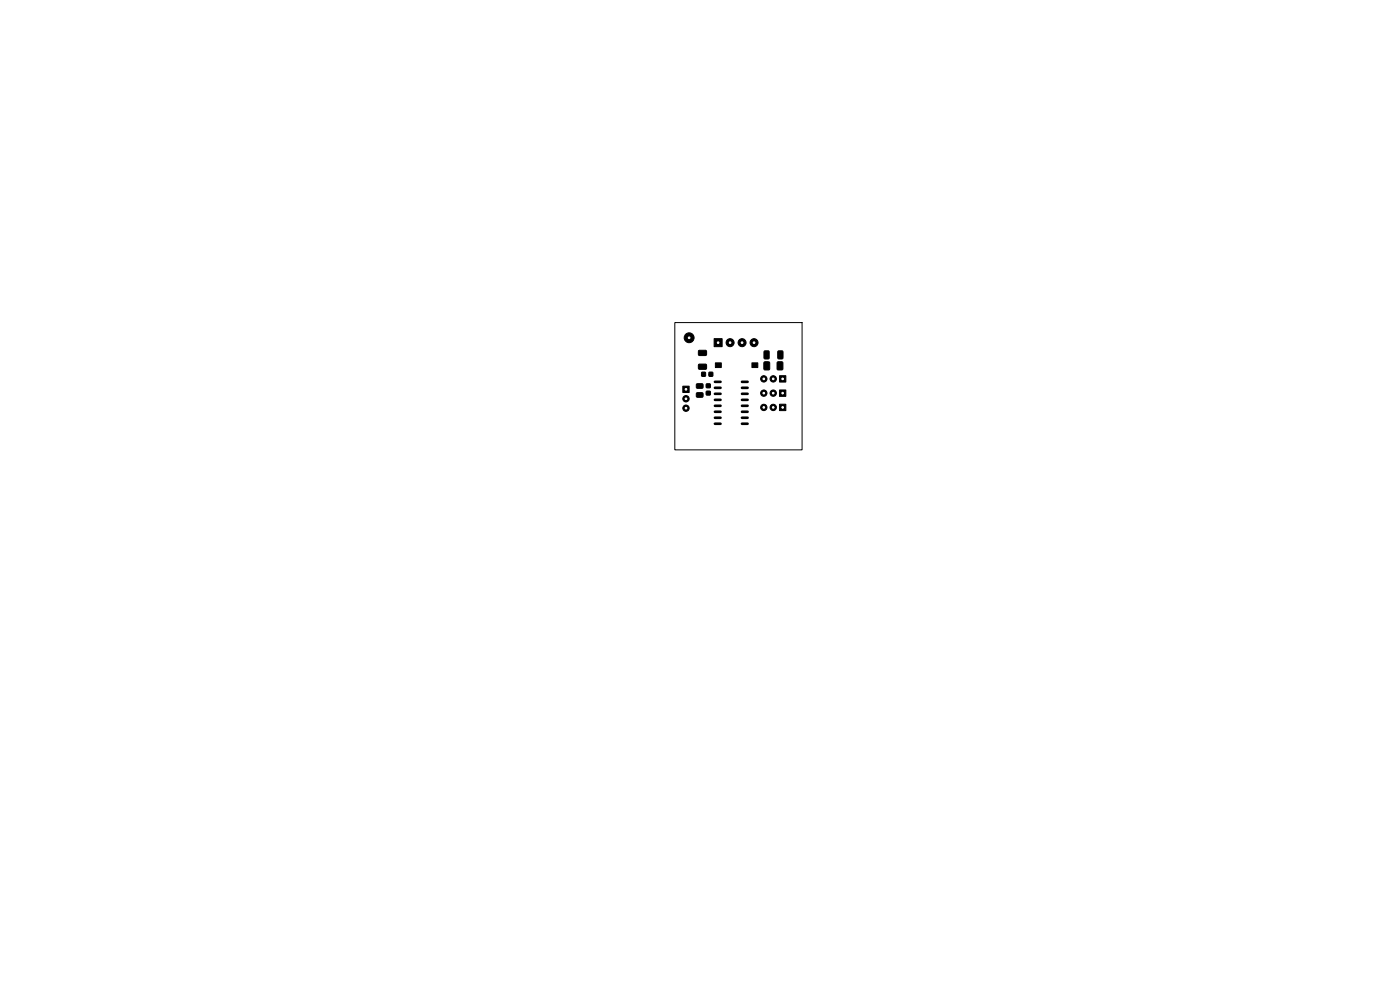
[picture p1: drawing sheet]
<svg xmlns="http://www.w3.org/2000/svg" width="297mm" height="210mm" viewBox="0 0 297 210" stroke-linecap="round" stroke-linejoin="round" font-family="sans-serif">
<g fill="none" stroke="#000" stroke-width=".56">
<path d="M151.7 81h1.2M151.7 82.3h1.2M151.7 83.5h1.2M151.7 84.8h1.2M151.7 86.1h1.2M151.7 87.4h1.2M151.7 88.6h1.2M151.7 89.9h1.2M157.4 81h1.2M157.4 82.3h1.2M157.4 83.5h1.2M157.4 84.8h1.2"/>
<path d="M157.4 86.1h1.2M157.4 87.4h1.2M157.4 88.6h1.2M157.4 89.9h1.2"/>
</g>
<g fill="#000" stroke="#000" stroke-width=".21">
<path d="M148.2 77.3l1.5-.1 .2 .3v.7l-.2 .2-1.4-.1-.1-.2zM148.2 74.4l1.5-.1 .2 .3v.7l-.2 .1h-1.4l-.1-.2zM148.9 79h.7v.8h-.7zM150.4 79h.8v.8h-.8zM151.8 77h1.2v1h-1.2zM151.5 71.8h1.7v1.7h-1.7zM159.5 77h1.3v1h-1.3zM162.1 76.8l.9-.1 .3 .2v1.3l-.2 .3h-.8l-.2-.2zM162.1 74.5l.8-.1 .3 .2v1.3l-.2 .2-.7 .1-.2-.2zM164.9 76.8l.9-.1 .3 .2v1.3l-.2 .3h-.8l-.2-.2zM165.1 74.5l.8-.1 .2 .2v1.3l-.1 .2-.8 .1-.2-.2zM144.9 81.9h1.3v1.4h-1.3z"/>
<path d="M147.8 81.5l1.2-.1 .2 .2-.1 .6-.2 .2h-1l-.2-.3zM147.8 83.4l1.2-.1 .2 .2-.1 .6-.2 .2h-1l-.2-.3zM149.8 81.5h.9v.7h-.9zM149.8 83h.9v.8h-.9zM165.4 79.7h1.3v1.3h-1.3zM165.4 85.8h1.3v1.3h-1.3zM165.4 82.7h1.3v1.4h-1.3z"/>
<circle cx="146.2" cy="71.7" r=".18"/>
<circle cx="146.2" cy="71.6" r="1.05"/>
<circle cx="152.3" cy="72.7" r=".17"/>
<circle cx="154.9" cy="72.7" r=".17"/>
<circle cx="154.9" cy="72.7" r=".85"/>
<circle cx="157.4" cy="72.7" r=".17"/>
<circle cx="157.4" cy="72.7" r=".85"/>
<circle cx="160" cy="72.7" r=".17"/>
<circle cx="160" cy="72.7" r=".85"/>
<circle cx="145.5" cy="84.6" r=".67"/>
<circle cx="145.5" cy="86.6" r=".67"/>
<circle cx="145.5" cy="84.6" r=".17"/>
<circle cx="145.5" cy="82.6" r=".17"/>
<circle cx="145.5" cy="86.6" r=".17"/>
<circle cx="162" cy="86.4" r=".67"/>
<circle cx="162" cy="80.4" r=".67"/>
<circle cx="162" cy="83.4" r=".67"/>
<circle cx="162" cy="80.4" r=".18"/>
<circle cx="162" cy="86.4" r=".18"/>
<circle cx="162" cy="83.4" r=".18"/>
<circle cx="164" cy="86.4" r=".67"/>
<circle cx="164" cy="80.4" r=".67"/>
<circle cx="164" cy="83.4" r=".67"/>
<circle cx="164" cy="80.4" r=".18"/>
<circle cx="164" cy="86.4" r=".18"/>
<circle cx="164" cy="83.4" r=".18"/>
<circle cx="166" cy="80.4" r=".18"/>
<circle cx="166" cy="86.4" r=".18"/>
<circle cx="166" cy="83.4" r=".18"/>
</g>
<path d="M143.2 68.4h27v27h-27z" fill="none" stroke="#000" stroke-width=".21"/>
<g fill="#fff" stroke="#fff" stroke-width=".21">
<circle cx="145.5" cy="82.6" r=".17"/>
<circle cx="145.5" cy="84.6" r=".17"/>
<circle cx="145.5" cy="86.6" r=".17"/>
<circle cx="146.2" cy="71.7" r=".18"/>
<circle cx="166" cy="80.4" r=".18"/>
<circle cx="164" cy="80.4" r=".18"/>
<circle cx="162" cy="80.4" r=".18"/>
<circle cx="166" cy="86.4" r=".18"/>
<circle cx="164" cy="86.4" r=".18"/>
<circle cx="162" cy="86.4" r=".18"/>
<circle cx="152.3" cy="72.7" r=".17"/>
<circle cx="154.9" cy="72.7" r=".17"/>
<circle cx="157.4" cy="72.7" r=".17"/>
<circle cx="160" cy="72.7" r=".17"/>
<circle cx="166" cy="83.4" r=".18"/>
<circle cx="164" cy="83.4" r=".18"/>
<circle cx="162" cy="83.4" r=".18"/>
</g>
</svg>
